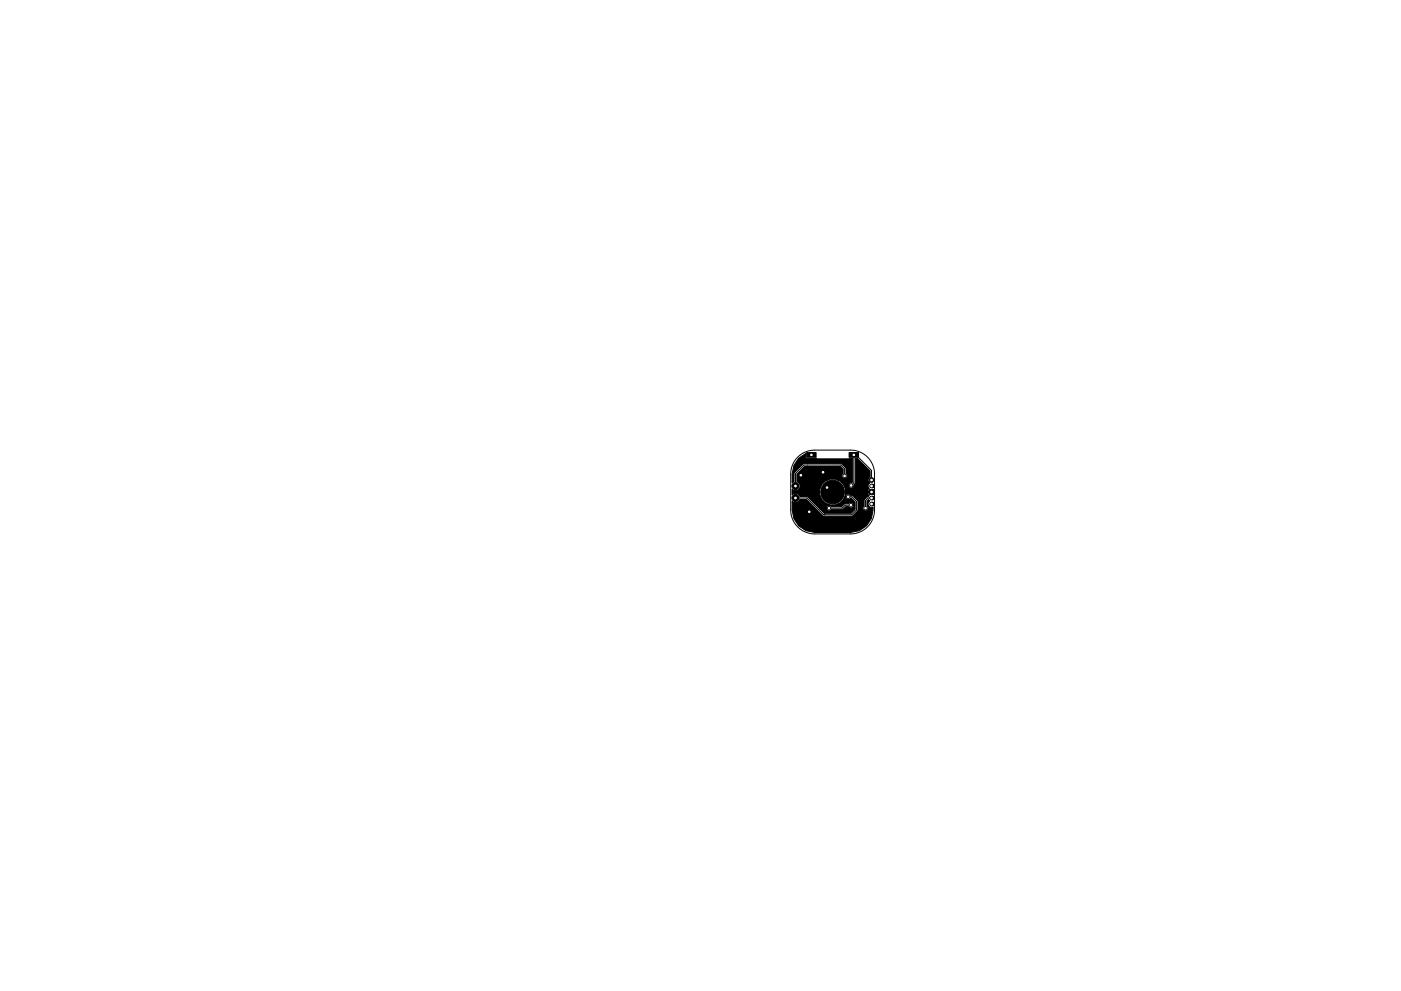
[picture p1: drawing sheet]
<svg xmlns="http://www.w3.org/2000/svg" width="297mm" height="210mm" viewBox="0 0 297 210" stroke-linecap="round" stroke-linejoin="round" font-family="sans-serif">
<path d="M169.1 97a5.1 5.1 0 0 1 3.6-1.5h7.6a5.1 5.1 0 0 1 5.1 5.1v7.6a5.1 5.1 0 0 1-5.1 5.1h-7.6a5.1 5.1 0 0 1-5.1-5.1v-7.6a5.1 5.1 0 0 1 1.5-3.6zM175.3 103.4l1 1M176.5 103.9v.5h-2.4M179.1 101v-1.6l-.8-.7h-7.9l-1.7 1.8v2.6M179.8 105.4h.8l1 1v1.8l-1 1h-6l-3.5-3.5h-2.4M180.4 107.2h-1.2l-.6 .6h-2.8M184.8 103.1l-.3 .3M184.8 105.7h-.8l-.5 .5v1.6M184.8 101.8v-2l-3.3-3.3h-.5v5.9l-.5 .6" fill="none" stroke="#000" stroke-width=".21"/>
<g fill="#000" stroke="#000" stroke-width=".21">
<path d="M169.3 97.2l1.5-1v.9l.2 .1h9.7v5.1l-.1 .1a.58 .58 0 0 0-.7 .5 .58 .58 0 0 0 .6 .7 .58 .58 0 0 0 .5-.7l.3-.5v-5.2h.5l2.7 2.7v1.3a.72 .72 0 0 0-.5 .6 .72 .72 0 0 0 .4 .7 .71 .71 0 0 0-.1 1.2l-.2 .1v.5h.7l.1 .1-.8 .1v.4l.2 .2-1.1 .9v1.3a.58 .58 0 0 0-.1 .9 .58 .58 0 0 0 .9 0 .58 .58 0 0 0-.2-.9v-1l.3-.3 .3 .3a.73 .73 0 0 0-.3 1 .73 .73 0 0 0 1 .3 4.9 4.9 0 0 1-4.8 5.4h-7.6a4.8 4.8 0 0 1-4.8-4.8v-1.9a.96 .96 0 0 0 1.7-.3h1.3l3.6 3.5h6.1l1.3-1.2v-1.9l-1.1-1.2-.5-.1a.58 .58 0 0 0-.8-.1 .58 .58 0 0 0 0 .8 .58 .58 0 0 0 .8-.1l1 .8v1.6l-.8 .8h-5.7l-1-1h1.4a.58 .58 0 0 0 .5 .5 .58 .58 0 0 0 .6-.3h2.3l.7-.6h.6a.58 .58 0 0 0 .9 .1 .58 .58 0 0 0 0-.9 .58 .58 0 0 0-.9 .2h-.8l-.7 .6h-2.1a.58 .58 0 0 0-.7-.2 .58 .58 0 0 0-.4 .6h-1.4l-2.6-2.5h-1.6a.96 .96 0 0 0-1.7-.4v-.6h5.9a2.78 2.78 0 0 0 3.7 2.5 2.78 2.78 0 0 0 1.2-4.3 2.78 2.78 0 0 0-4.5 .2l-.4 1v.6h-5.9v-.6a.98 .98 0 0 0 1.6-.1 .98 .98 0 0 0-.5-1.5v-1.6l1.6-1.6h7.6l.6 .6v.9a.58 .58 0 0 0-.2 .8 .58 .58 0 0 0 .9 0 .58 .58 0 0 0-.1-.8v-1.2l-1-.9h-8l-2 1.9v1.9l-.5 .2v-1.8l.4-1.8zM171 96h2v1h-2zM180 96h2v1h-2zM184.3 103.9h1v1h-1z"/>
<circle cx="172" cy="96.5" r=".34"/>
<circle cx="181" cy="96.5" r=".34"/>
<circle cx="168.7" cy="105.7" r=".75"/>
<circle cx="168.7" cy="103.1" r=".75"/>
<circle cx="169.8" cy="100.8" r=".34"/>
<circle cx="171.6" cy="108.6" r=".34"/>
<circle cx="174.5" cy="100.2" r=".34"/>
<circle cx="175.3" cy="103.4" r=".34"/>
<circle cx="175.8" cy="107.8" r=".34"/>
<circle cx="176.5" cy="104.4" r="2.5"/>
<circle cx="179.1" cy="101" r=".34"/>
<circle cx="179.8" cy="105.4" r=".34"/>
<circle cx="180.4" cy="107.2" r=".34"/>
<circle cx="180.5" cy="103" r=".34"/>
<circle cx="183.5" cy="107.8" r=".34"/>
<circle cx="184.8" cy="101.8" r=".5"/>
</g>
<g fill="#000">
<circle cx="184.8" cy="103.1" r=".5"/>
<circle cx="184.8" cy="105.7" r=".5"/>
<circle cx="184.8" cy="106.9" r=".5"/>
</g>
<g fill="#fff" stroke="#fff" stroke-width=".21">
<circle cx="175.3" cy="103.4" r=".17"/>
<circle cx="174.5" cy="100.2" r=".17"/>
<circle cx="169.8" cy="100.8" r=".17"/>
<circle cx="171.6" cy="108.6" r=".17"/>
<circle cx="179.1" cy="101" r=".17"/>
<circle cx="183.5" cy="107.8" r=".17"/>
<circle cx="179.8" cy="105.4" r=".17"/>
<circle cx="172" cy="96.5" r=".17"/>
<circle cx="180.4" cy="107.2" r=".17"/>
<circle cx="175.8" cy="107.8" r=".17"/>
<circle cx="180.5" cy="103" r=".17"/>
<circle cx="181" cy="96.5" r=".17"/>
<circle cx="184.8" cy="101.8" r=".17"/>
<circle cx="184.8" cy="103.1" r=".17"/>
<circle cx="184.8" cy="104.4" r=".17"/>
<circle cx="184.8" cy="105.7" r=".17"/>
<circle cx="184.8" cy="106.9" r=".17"/>
<circle cx="168.7" cy="103.1" r=".17"/>
<circle cx="168.7" cy="105.7" r=".17"/>
</g>
</svg>
